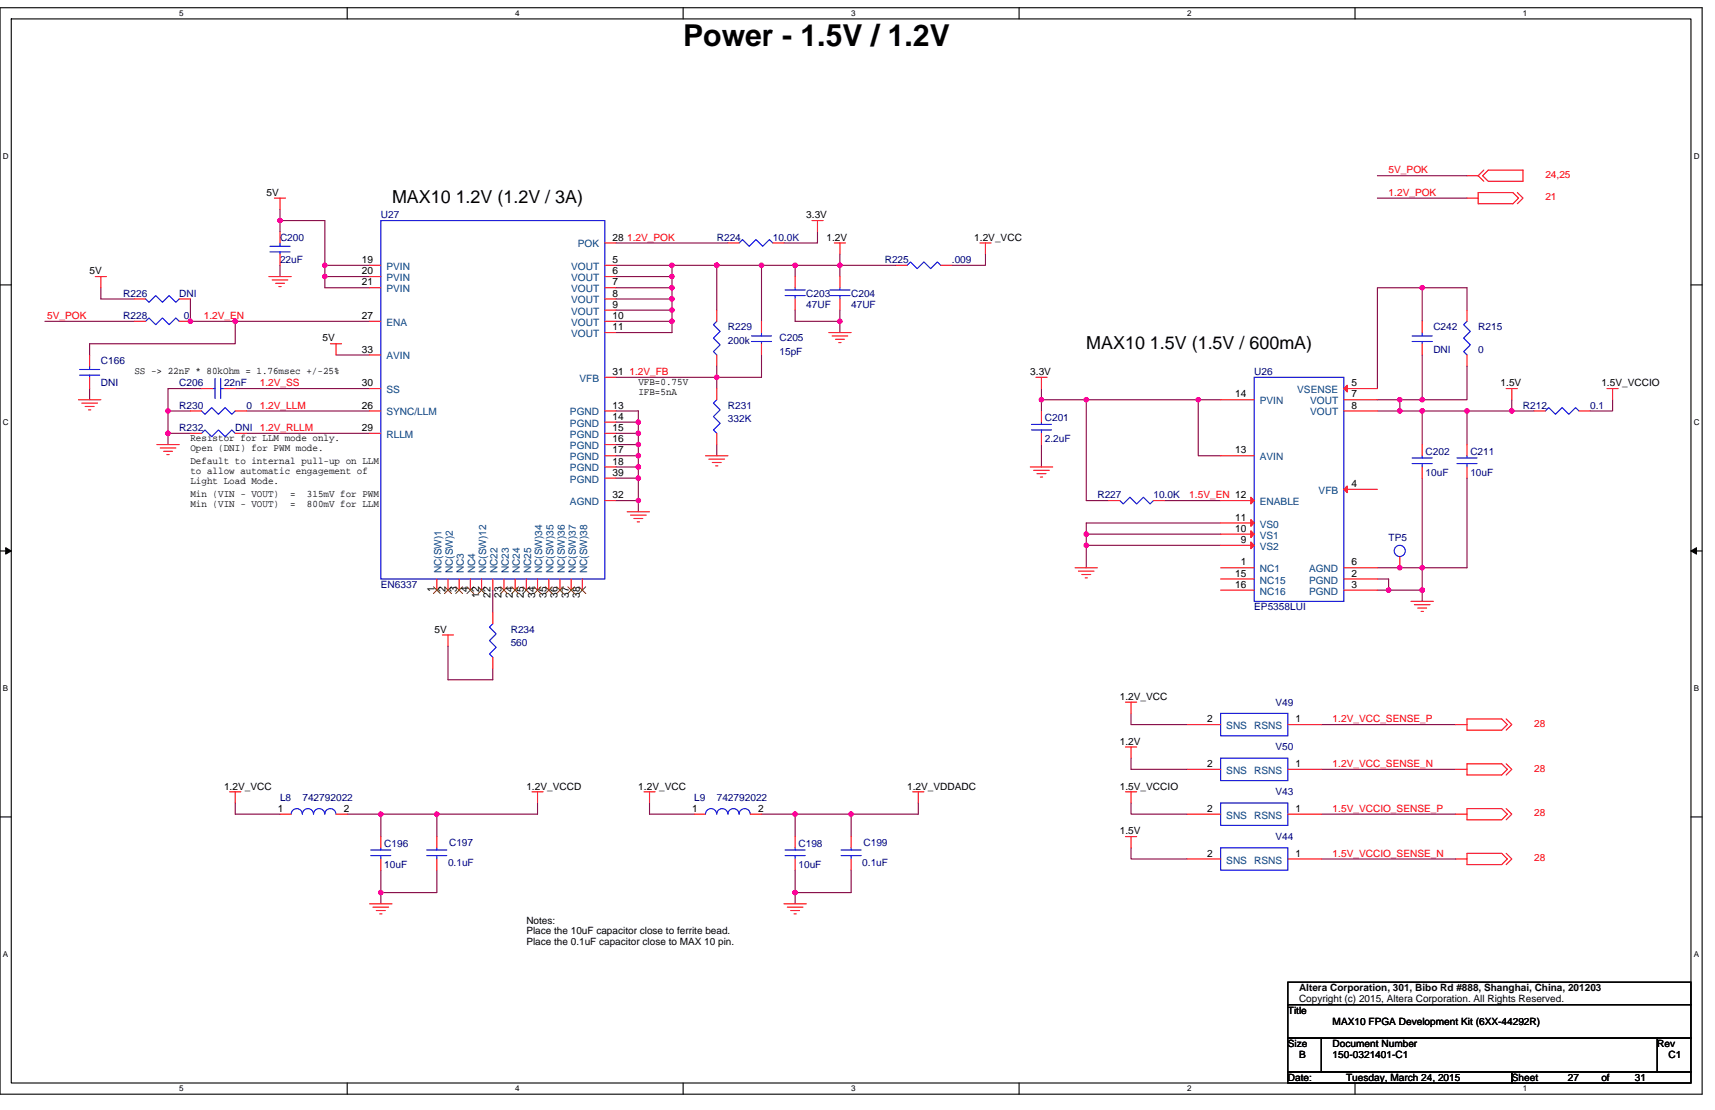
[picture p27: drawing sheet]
<svg xmlns="http://www.w3.org/2000/svg" width="432mm" height="279mm" viewBox="0 0 432 279" stroke-linecap="round" stroke-linejoin="round" font-family="sans-serif">
<defs><g id="words">
<text font-size="7.6" x="172" y="11.6">Power - 1.5V / 1.2V</text>
<g font-size="4.5">
<text x="98.7" y="51.1">MAX10 1.2V (1.2V / 3A)</text>
<text x="273.5" y="87.8">MAX10 1.5V (1.5V / 600mA)</text>
</g>
<g font-size="2.5" fill="#f00">
<text x="349.6" y="43.7">5V_POK</text>
<text x="389.1" y="44.8">24,25</text>
<text x="349.6" y="49.3">1.2V_POK</text>
<text x="389.1" y="50.4">21</text>
<text x="157.9" y="60.6">1.2V_POK</text>
<text x="11.9" y="80.3">5V_POK</text>
<text x="51.3" y="80.3">1.2V_EN</text>
<text x="158.5" y="94.4">1.2V_FB</text>
<text x="65.4" y="97.2">1.2V_SS</text>
<text x="65.4" y="102.9">1.2V_LLM</text>
<text x="65.4" y="108.5">1.2V_RLLM</text>
<text x="299.4" y="125.4">1.5V_EN 12</text>
<text x="335.5" y="181.8">1.2V_VCC_SENSE_P</text>
<text x="386.3" y="182.9">28</text>
<text x="335.5" y="193.1">1.2V_VCC_SENSE_N</text>
<text x="386.3" y="194.2">28</text>
<text x="335.5" y="204.4">1.5V_VCCIO_SENSE_P</text>
<text x="386.3" y="205.5">28</text>
<text x="335.5" y="215.6">1.5V_VCCIO_SENSE_N</text>
<text x="386.3" y="216.8">28</text>
</g>
<g font-size="2.5">
<text x="67.1" y="49.3">5V</text>
<text x="203" y="54.9">3.3V</text>
<text x="154.2" y="60.6">28</text>
<text x="208.1" y="60.6">1.2V</text>
<text x="245.3" y="60.6">1.2V_VCC</text>
<text x="22.6" y="69">5V</text>
<text x="91.1" y="66.2">19</text>
<text x="91.1" y="71.8">21</text>
<text x="91.1" y="69">20</text>
<text x="154.2" y="66.2">5</text>
<text x="154.2" y="69">6</text>
<text x="154.2" y="71.8">7</text>
<text x="154.2" y="74.7">8</text>
<text x="154.2" y="77.5">9</text>
<text x="91.1" y="80.3">27</text>
<text x="154.2" y="80.3">10</text>
<text x="154.2" y="83.1">11</text>
<text x="81.2" y="86">5V</text>
<text x="91.1" y="88.8">33</text>
<text x="33.8" y="94.1">SS -&gt; 22nF * 80kOhm = 1.76msec +/-25%</text>
<text x="154.2" y="94.4">31</text>
<text x="259.4" y="94.4">3.3V</text>
<text x="91.1" y="97.2">30</text>
<text x="160.7" y="97">VFB=0.75V</text>
<text x="160.7" y="99.5">IFB=5nA</text>
<text x="311" y="100">14</text>
<text x="340.3" y="100">7</text>
<text x="340.3" y="97.2">5</text>
<text x="377.8" y="97.2">1.5V</text>
<text x="403.2" y="97.2">1.5V_VCCIO</text>
<text x="91.1" y="102.8">26</text>
<text x="154.2" y="102.8">13</text>
<text x="154.2" y="105.7">14</text>
<text x="340.3" y="102.8">8</text>
<text x="47.9" y="111.1">Resistor for LLM mode only.</text>
<text x="47.9" y="113.6">Open (DNI) for PWM mode.</text>
<text x="91.1" y="108.5">29</text>
<text x="154.2" y="108.5">15</text>
<text x="154.2" y="111.3">16</text>
<text x="47.9" y="116.7">Default to internal pull-up on LLM</text>
<text x="47.9" y="119.2">to allow automatic engagement of</text>
<text x="154.2" y="114.1">17</text>
<text x="154.2" y="116.9">18</text>
<text x="154.2" y="119.8">39</text>
<text x="311" y="114.1">13</text>
<text x="47.9" y="121.8">Light Load Mode.</text>
<text x="47.9" y="125.2">Min (VIN - VOUT)</text>
<text x="73.1" y="125.2">=</text>
<text x="77.3" y="125.2">315mV for PWM</text>
<text x="154.2" y="125.4">32</text>
<text x="340.3" y="122.6">4</text>
<text x="47.9" y="127.7">Min (VIN - VOUT)</text>
<text x="73.1" y="127.7">=</text>
<text x="77.3" y="127.7">800mV for LLM</text>
<text x="311" y="131">11</text>
<text x="311" y="133.9">10</text>
<text x="312.4" y="136.7">9</text>
<text x="312.4" y="142.3">1</text>
<text x="340.3" y="142.3">6</text>
<text x="109.4" y="149.1" transform="rotate(-90 109.4 149.1)">1</text>
<text x="112.2" y="149.1" transform="rotate(-90 112.2 149.1)">2</text>
<text x="115" y="149.1" transform="rotate(-90 115 149.1)">3</text>
<text x="117.8" y="149.1" transform="rotate(-90 117.8 149.1)">4</text>
<text x="311" y="145.1">15</text>
<text x="311" y="148">16</text>
<text x="340.3" y="145.1">2</text>
<text x="340.3" y="148">3</text>
<text x="120.6" y="150.5" transform="rotate(-90 120.6 150.5)">12</text>
<text x="123.5" y="150.5" transform="rotate(-90 123.5 150.5)">22</text>
<text x="126.3" y="150.5" transform="rotate(-90 126.3 150.5)">23</text>
<text x="129.1" y="150.5" transform="rotate(-90 129.1 150.5)">24</text>
<text x="131.9" y="150.5" transform="rotate(-90 131.9 150.5)">25</text>
<text x="134.7" y="150.5" transform="rotate(-90 134.7 150.5)">34</text>
<text x="137.6" y="150.5" transform="rotate(-90 137.6 150.5)">35</text>
<text x="140.4" y="150.5" transform="rotate(-90 140.4 150.5)">36</text>
<text x="143.2" y="150.5" transform="rotate(-90 143.2 150.5)">37</text>
<text x="146" y="150.5" transform="rotate(-90 146 150.5)">38</text>
<text x="109.4" y="159.3">5V</text>
<text x="282" y="176.2">1.2V_VCC</text>
<text x="304" y="181.8">2</text>
<text x="326.2" y="181.8">1</text>
<text x="282" y="187.5">1.2V</text>
<text x="304" y="193.1">2</text>
<text x="326.2" y="193.1">1</text>
<text x="56.4" y="198.7">1.2V_VCC</text>
<text x="132.5" y="198.7">1.2V_VCCD</text>
<text x="160.7" y="198.7">1.2V_VCC</text>
<text x="228.4" y="198.7">1.2V_VDDADC</text>
<text x="282" y="198.7">1.5V_VCCIO</text>
<text x="69.9" y="204.3">1</text>
<text x="86.6" y="204.3">2</text>
<text x="174.2" y="204.3">1</text>
<text x="190.9" y="204.3">2</text>
<text x="282" y="210">1.5V</text>
<text x="304" y="204.3">2</text>
<text x="326.2" y="204.3">1</text>
<text x="304" y="215.6">2</text>
<text x="326.2" y="215.6">1</text>
<text x="132.5" y="232.6">Notes:</text>
<text x="132.5" y="235.2">Place the 10uF capacitor close to ferrite bead.</text>
<text x="132.5" y="237.8">Place the 0.1uF capacitor close to MAX 10 pin.</text>
<text x="327.1" y="249.6">Altera Corporation, 301, Bibo Rd #888, Shanghai, China, 201203</text>
<text x="324.3" y="255.1">Title</text>
<text x="327.1" y="252.3">Copyright (c) 2015, Altera Corporation. All Rights Reserved.</text>
<text x="335.5" y="257.9">MAX10 FPGA Development Kit (6XX-44292R)</text>
<text x="324.3" y="263.6">Size</text>
<text x="335.5" y="263.6">Document Number</text>
<text x="417.3" y="263.6">Rev</text>
<text x="327.1" y="266.4">B</text>
<text x="335.5" y="266.4">150-0321401-C1</text>
<text x="420.1" y="266.4">C1</text>
<text x="324.3" y="272">Date:</text>
<text x="338.9" y="272">Tuesday, March 24, 2015</text>
<text x="380.6" y="272">Sheet</text>
<text x="394.7" y="272">27</text>
<text x="403.2" y="272">of</text>
<text x="411.6" y="272">31</text>
</g>
<g font-size="2.5" fill="#000080">
<text x="95.9" y="54.9">U27</text>
<text x="70.5" y="60.6">C200</text>
<text x="180.5" y="60.6">R224</text>
<text x="194.6" y="60.6">10.0K</text>
<text x="70.5" y="66.2">22uF</text>
<text x="222.8" y="66.2">R225</text>
<text x="239.7" y="66.2">.009</text>
<text x="31" y="74.7">R226</text>
<text x="45.1" y="74.7">DNI</text>
<text x="203" y="74.7">C203</text>
<text x="203" y="77.5">47UF</text>
<text x="214.3" y="74.7">C204</text>
<text x="214.3" y="77.5">47UF</text>
<text x="31" y="80.3">R228</text>
<text x="46.2" y="80.3">0</text>
<text x="183.3" y="83.1">R229</text>
<text x="360.9" y="83.1">C242</text>
<text x="372.2" y="83.1">R215</text>
<text x="183.3" y="86.5">200k</text>
<text x="196.3" y="86">C205</text>
<text x="196.3" y="89.3">15pF</text>
<text x="360.9" y="88.8">DNI</text>
<text x="372.2" y="88.8">0</text>
<text x="25.4" y="91.6">C166</text>
<text x="315.8" y="94.4">U26</text>
<text x="25.4" y="97.2">DNI</text>
<text x="45.1" y="97.2">C206</text>
<text x="56.4" y="97.2">22nF</text>
<text x="45.1" y="102.9">R230</text>
<text x="62" y="102.9">0</text>
<text x="183.3" y="102.9">R231</text>
<text x="183.3" y="106.3">332K</text>
<text x="263.1" y="106">C201</text>
<text x="383.5" y="102.9">R212</text>
<text x="400.4" y="102.9">0.1</text>
<text x="45.1" y="108.5">R232</text>
<text x="59.2" y="108.5">DNI</text>
<text x="263.1" y="111.3">2.2uF</text>
<text x="358.9" y="114.4">C202</text>
<text x="358.9" y="119.8">10uF</text>
<text x="370.2" y="114.4">C211</text>
<text x="370.2" y="119.8">10uF</text>
<text x="276.3" y="125.4">R227</text>
<text x="290.4" y="125.4">10.0K</text>
<text x="349.6" y="136.1">TP5</text>
<text x="95.9" y="148">EN6337</text>
<text x="315.8" y="153.6">EP5358LUI</text>
<text x="128.6" y="159.3">R234</text>
<text x="128.6" y="162.6">560</text>
<text x="321.1" y="177.6">V49</text>
<text x="321.1" y="188.8">V50</text>
<text x="70.5" y="201.5">L8</text>
<text x="76.1" y="201.5">742792022</text>
<text x="174.8" y="201.5">L9</text>
<text x="180.5" y="201.5">742792022</text>
<text x="321.1" y="200.1">V43</text>
<text x="96.7" y="213.1">C196</text>
<text x="113.1" y="212.8">C197</text>
<text x="201" y="213.1">C198</text>
<text x="217.4" y="212.8">C199</text>
<text x="321.1" y="211.4">V44</text>
<text x="96.7" y="218.5">10uF</text>
<text x="112.8" y="217.9">0.1uF</text>
<text x="201" y="218.5">10uF</text>
<text x="217.1" y="217.9">0.1uF</text>
</g>
<g font-size="2.5" fill="#004080">
<text x="145.5" y="62.3">POK</text>
<text x="97.3" y="67.9">PVIN</text>
<text x="97.3" y="70.8">PVIN</text>
<text x="143.8" y="67.9">VOUT</text>
<text x="143.8" y="70.8">VOUT</text>
<text x="97.3" y="73.6">PVIN</text>
<text x="143.8" y="73.6">VOUT</text>
<text x="143.8" y="76.4">VOUT</text>
<text x="97.3" y="82">ENA</text>
<text x="143.8" y="79.2">VOUT</text>
<text x="143.8" y="82">VOUT</text>
<text x="143.8" y="84.9">VOUT</text>
<text x="97.3" y="90.5">AVIN</text>
<text x="97.3" y="99">SS</text>
<text x="145.9" y="96.1">VFB</text>
<text x="317.2" y="101.8">PVIN</text>
<text x="326.6" y="99">VSENSE</text>
<text x="329.9" y="101.8">VOUT</text>
<text x="97.3" y="104.6">SYNC/LLM</text>
<text x="143.5" y="104.6">PGND</text>
<text x="143.5" y="107.4">PGND</text>
<text x="329.9" y="104.6">VOUT</text>
<text x="97.3" y="110.2">RLLM</text>
<text x="143.5" y="110.2">PGND</text>
<text x="143.5" y="113.1">PGND</text>
<text x="143.5" y="115.9">PGND</text>
<text x="143.5" y="118.7">PGND</text>
<text x="317.2" y="115.9">AVIN</text>
<text x="143.5" y="121.5">PGND</text>
<text x="332" y="124.3">VFB</text>
<text x="143.5" y="127.1">AGND</text>
<text x="317.2" y="127.1">ENABLE</text>
<text x="317.2" y="135.6">VS1</text>
<text x="317.2" y="132.8">VS0</text>
<text x="317.2" y="138.4">VS2</text>
<text x="111.2" y="144.3" transform="rotate(-90 111.2 144.3)">NC(SW)1</text>
<text x="114" y="144.3" transform="rotate(-90 114 144.3)">NC(SW)2</text>
<text x="116.8" y="144.3" transform="rotate(-90 116.8 144.3)">NC3</text>
<text x="119.6" y="144.3" transform="rotate(-90 119.6 144.3)">NC4</text>
<text x="122.4" y="144.3" transform="rotate(-90 122.4 144.3)">NC(SW)12</text>
<text x="125.3" y="144.3" transform="rotate(-90 125.3 144.3)">NC22</text>
<text x="128.1" y="144.3" transform="rotate(-90 128.1 144.3)">NC23</text>
<text x="130.9" y="144.3" transform="rotate(-90 130.9 144.3)">NC24</text>
<text x="133.7" y="144.3" transform="rotate(-90 133.7 144.3)">NC25</text>
<text x="136.5" y="144.3" transform="rotate(-90 136.5 144.3)">NC(SW)34</text>
<text x="139.4" y="144.3" transform="rotate(-90 139.4 144.3)">NC(SW)35</text>
<text x="142.2" y="144.3" transform="rotate(-90 142.2 144.3)">NC(SW)36</text>
<text x="145" y="144.3" transform="rotate(-90 145 144.3)">NC(SW)37</text>
<text x="147.8" y="144.3" transform="rotate(-90 147.8 144.3)">NC(SW)38</text>
<text x="317.2" y="144.1">NC1</text>
<text x="317.2" y="146.9">NC15</text>
<text x="317.2" y="149.7">NC16</text>
<text x="329.6" y="146.9">PGND</text>
<text x="329.6" y="149.7">PGND</text>
<text x="329.6" y="144.1">AGND</text>
<text x="308.8" y="183.5">SNS</text>
<text x="315.8" y="183.5">RSNS</text>
<text x="308.8" y="194.8">SNS</text>
<text x="315.8" y="194.8">RSNS</text>
<text x="308.8" y="206.1">SNS</text>
<text x="315.8" y="206.1">RSNS</text>
<text x="308.8" y="217.4">SNS</text>
<text x="315.8" y="217.4">RSNS</text>
</g>
<g font-size="2">
<text x="45.1" y="4.1">5</text>
<text x="129.7" y="4.1">4</text>
<text x="214.3" y="4.1">3</text>
<text x="298.9" y="4.1">2</text>
<text x="383.5" y="4.1">1</text>
<text x=".7" y="40">D</text>
<text x="426.5" y="40">D</text>
<text x=".7" y="107">C</text>
<text x="426.5" y="107">C</text>
<text x=".7" y="174">B</text>
<text x="426.5" y="174">B</text>
<text x=".7" y="240.9">A</text>
<text x="426.5" y="240.9">A</text>
<text x="45.1" y="274.7">5</text>
<text x="129.7" y="274.7">4</text>
<text x="214.3" y="274.7">3</text>
<text x="298.9" y="274.7">2</text>
<text x="383.5" y="274.7">1</text>
</g>
</g></defs>
<path d="M0 1.9h428.6v273.5h-428.6zM2.8 4.8h422.9v267.8h-422.9z" fill="none" stroke="#000" stroke-width=".28"/>
<g fill="#fff">
<path d="M45.1 2.2h1.1v2.3h-1.1z"/>
<path d="M45.1 272.9h1.1v2.3h-1.1z"/>
</g>
<path d="M87.4 1.9v2.9M87.4 272.6v2.8" fill="none" stroke="#000" stroke-width=".28"/>
<g fill="#fff">
<path d="M129.7 2.2h1.1v2.3h-1.1z"/>
<path d="M129.7 272.9h1.1v2.3h-1.1z"/>
</g>
<path d="M172 1.9v2.9M172 272.6v2.8" fill="none" stroke="#000" stroke-width=".28"/>
<g fill="#fff">
<path d="M214.3 2.2h1.1v2.3h-1.1z"/>
<path d="M214.3 272.9h1.1v2.3h-1.1z"/>
</g>
<path d="M256.6 1.9v2.9M256.6 272.6v2.8" fill="none" stroke="#000" stroke-width=".28"/>
<g fill="#fff">
<path d="M298.9 2.2h1.1v2.3h-1.1z"/>
<path d="M298.9 272.9h1.1v2.3h-1.1z"/>
</g>
<path d="M341.2 1.9v2.9M341.2 272.6v2.8" fill="none" stroke="#000" stroke-width=".28"/>
<g fill="#fff">
<path d="M383.5 2.2h1.1v2.3h-1.1z"/>
<path d="M383.5 272.9h1.1v2.3h-1.1z"/>
<path d="M.7 38.2h1.5v2.3h-1.5z"/>
<path d="M426.5 38.2h1.4v2.3h-1.4z"/>
<path d="M.7 105.2h1.5v2.2h-1.5z"/>
<path d="M426.5 105.2h1.4v2.2h-1.4z"/>
</g>
<path d="M0 71.7h2.8M425.7 71.7h2.9" fill="none" stroke="#000" stroke-width=".28"/>
<g fill="#fff">
<path d="M.7 172.1h1.4v2.3h-1.4z"/>
<path d="M426.5 172.1h1.3v2.3h-1.3z"/>
</g>
<path d="M0 138.7h2.8M425.7 138.7h2.9" fill="none" stroke="#000" stroke-width=".28"/>
<path d="M1.4 137.9l1.4 .8-1.4 .8zM425.7 138.7l1.4-.8v1.6z" fill="#000" stroke="#000" stroke-width=".25"/>
<g fill="#fff">
<path d="M.7 239.1h1.4v2.3h-1.4z"/>
<path d="M426.4 239.1h1.4v2.3h-1.4z"/>
</g>
<path d="M0 205.6h2.8M425.7 205.6h2.9M324.3 247.2h101.4v5.7h-101.4zM324.3 252.9h101.4v8.4h-101.4zM324.3 261.3h8.4v8.5h-8.4zM324.3 269.8h56.3v2.8h-56.3zM332.7 261.3h84.6v8.5h-84.6zM380.6 269.8h45.1v2.8h-45.1zM417.3 261.3h8.4v8.5h-8.4z" fill="none" stroke="#000" stroke-width=".28"/>
<g fill="none" stroke="#800040" stroke-width=".28">
<path d="M70.5 55.5h11.3v11.3M70.5 52.7v5.6M205.8 58.3v2.9h-8.4M346.8 49.9h22.6M346.8 44.2h22.6M25.4 72.4v2.8h8.4M47.9 75.2v5.7h11.3v5.6h-36.6v2.8M70.5 66.8v2.8M81.8 66.8v2.8M81.8 69.6v2.8h11.2M81.8 66.8h11.2M81.8 69.6h11.2"/>
<path d="M155.1 61.2h28.2M155.1 66.8h14.1M155.1 69.6h14.1M155.1 72.4h14.1M155.1 75.2h14.1M155.1 78.1h14.1M169.2 69.6v2.8M169.2 75.2v2.9M169.2 78.1v2.8M169.2 66.8h11.3M169.2 66.8v2.8M169.2 72.4v2.8"/>
<path d="M180.5 66.8h11.2M180.5 66.8v11.3M191.7 66.8h8.5M191.7 66.8v14.1M200.2 78.1v2.8h11.3M200.2 66.8v2.8M211.5 78.1v2.8M211.5 64v2.8h-11.3M225.6 66.8h-14.1v2.8M248.1 64v2.8h-8.4M358.1 72.4h-11.3v25.4M358.1 72.4h11.3v5.7"/>
<path d="M358.1 72.4v8.5M11.3 80.9h22.5M22.6 97.8v2.8M50.8 97.8h-8.5v5.6M59.2 97.8h33.8M59.2 80.9h33.8M84.6 89.3h8.4M155.1 95h25.4M155.1 80.9h14.1M169.2 80.9v2.8h-14.1M180.5 95v2.8M180.5 92.2v2.8"/>
<path d="M191.7 89.3v5.7h-11.2M211.5 80.9v2.8M262.2 97.8v2.8M358.1 89.3v11.3M369.4 92.2v8.4h-11.3M42.3 103.4h5.6M42.3 103.4v5.7h5.6M42.3 109.1v2.8M62 103.4h31M62 109.1h31M155.1 103.4h5.6v2.9M155.1 106.3h5.6"/>
<path d="M155.1 111.9h5.6M155.1 114.7h5.6M155.1 109.1h5.6M155.1 117.5h5.6M160.7 111.9v2.8M160.7 106.3v2.8M160.7 114.7v2.8M160.7 109.1v2.8M160.7 117.5v2.9M180.5 111.9v2.8M262.2 100.6h11.3M262.2 100.6v2.8"/>
<path d="M262.2 111.9v5.6M273.5 100.6h28.2M273.5 100.6v25.4h5.6M301.7 100.6h5.6M301.7 100.6v14.1h5.6M346.8 103.4h5.6M346.8 100.6h5.6M352.4 103.4h5.7M352.4 100.6v2.8M352.4 100.6h5.7M358.1 103.4h11.3v8.5M358.1 103.4v8.5"/>
<path d="M369.4 103.4h11.2M380.6 100.6v2.8M380.6 103.4h5.7M406 100.6v2.8h-5.6M155.1 120.4h5.6M155.1 126h5.6M160.7 126v2.8M160.7 120.4v5.6M273.5 137.3h33.8M273.5 134.5h33.8M273.5 134.5v2.8M273.5 137.3v5.6"/>
<path d="M293.2 126h14.1M307.3 131.6h-33.8v2.9M358.1 120.4v22.5M369.4 120.4v22.5h-11.3M124.1 148.5v5.7M346.8 142.9h11.3M346.8 148.5h2.8M346.8 145.7h2.8v2.8M349.6 148.5h8.5M358.1 148.5v2.9M358.1 142.9v5.6M112.8 162.6v8.5h11.3v-2.8"/>
<path d="M284.8 179.6v2.8h14.1M284.8 190.8v2.9h14.1M332.7 193.7h33.8M332.7 182.4h33.8M59.2 202.1v2.8h11.3M87.4 204.9h8.5M95.9 204.9v5.7M95.9 219v5.7M95.9 204.9h14.1M110 204.9v5.7M110 219v5.7h-14.1M135.3 202.1v2.8h-25.3"/>
<path d="M163.5 202.1v2.8h11.3M191.7 204.9h8.5M200.2 204.9v5.7M200.2 219v5.7M200.2 204.9h14.1M214.3 204.9v5.7M214.3 219v5.7h-14.1M231.2 202.1v2.8h-16.9M284.8 202.1v2.8h14.1M284.8 213.4v2.8h14.1M332.7 204.9h33.8M332.7 216.2h33.8"/>
<path d="M95.9 224.7v2.8M200.2 224.7v2.8"/>
</g>
<g fill="#f0f" stroke="#f0f" stroke-width=".28">
<circle cx="273.5" cy="100.6" r=".55"/>
<circle cx="273.5" cy="134.4" r=".55"/>
<circle cx="349.6" cy="148.5" r=".55"/>
<circle cx="358.1" cy="148.5" r=".55"/>
<circle cx="380.6" cy="103.4" r=".56"/>
<circle cx="369.3" cy="103.4" r=".57"/>
<circle cx="358.1" cy="103.4" r=".56"/>
<circle cx="358.1" cy="142.9" r=".55"/>
<circle cx="352.4" cy="103.4" r=".56"/>
<circle cx="301.7" cy="100.6" r=".55"/>
<circle cx="160.7" cy="111.9" r=".55"/>
<circle cx="160.7" cy="106.3" r=".55"/>
<circle cx="160.7" cy="126" r=".55"/>
<circle cx="160.7" cy="114.7" r=".55"/>
<circle cx="160.7" cy="109.1" r=".55"/>
<circle cx="42.3" cy="109.1" r=".55"/>
<circle cx="180.4" cy="95" r=".55"/>
<circle cx="180.4" cy="66.8" r=".55"/>
<circle cx="191.7" cy="66.8" r=".55"/>
<circle cx="211.5" cy="80.9" r=".55"/>
<circle cx="42.3" cy="103.4" r=".56"/>
<circle cx="59.2" cy="80.9" r=".56"/>
<circle cx="160.7" cy="117.5" r=".56"/>
<circle cx="70.5" cy="55.5" r=".55"/>
<circle cx="81.8" cy="66.8" r=".55"/>
<circle cx="81.8" cy="69.6" r=".55"/>
<circle cx="169.2" cy="72.4" r=".55"/>
<circle cx="169.2" cy="69.6" r=".55"/>
<circle cx="169.2" cy="75.2" r=".56"/>
<circle cx="169.2" cy="80.9" r=".55"/>
<circle cx="169.2" cy="78.1" r=".55"/>
<circle cx="169.2" cy="66.8" r=".55"/>
<circle cx="160.7" cy="120.4" r=".55"/>
<circle cx="262.2" cy="100.6" r=".55"/>
<circle cx="110" cy="204.9" r=".55"/>
<circle cx="95.9" cy="204.9" r=".55"/>
<circle cx="95.9" cy="224.7" r=".55"/>
<circle cx="214.3" cy="204.9" r=".56"/>
<circle cx="200.2" cy="204.9" r=".56"/>
<circle cx="200.2" cy="224.7" r=".56"/>
<circle cx="352.4" cy="142.9" r=".55"/>
<circle cx="273.5" cy="137.3" r=".55"/>
<circle cx="200.2" cy="66.8" r=".56"/>
<circle cx="211.5" cy="66.8" r=".55"/>
<circle cx="358.1" cy="72.4" r=".55"/>
<circle cx="358.1" cy="100.6" r=".55"/>
<circle cx="352.4" cy="100.6" r=".55"/>
<circle cx="47.9" cy="80.9" r=".55"/>
</g>
<g fill="none" stroke="#f00" stroke-width=".28">
<path d="M69.1 49.9h2.8M70.5 49.9v2.8M70.5 58.3v2.9M204.4 55.5h2.8M205.8 55.5v2.8M369.4 49.9h2.8M369.4 44.2h2.8M372.2 44.2l1.4 1.4M372.2 48.5h8.7l1.4 1.4-1.4 1.4h-8.7zM373.6 42.8l-1.4 1.4M374.7 42.8h8.8v2.8h-8.8l-1.4-1.4zM382 48.5l1.5 1.4-1.5 1.4"/>
<path d="M24 69.6h2.8M25.4 69.6v2.8M33.8 75.2h2.9M45.1 75.2h2.8M67.7 69.6h5.6M68.5 70.5h4M69.4 71.3h2.2M70.2 72.1h.6M70.5 64v2.8M93 66.8h2.9M93 72.4h2.9M93 69.6h2.9"/>
<path d="M152.3 66.8h2.8M152.3 69.6h2.8M152.3 72.4h2.8M152.3 75.2h2.8M152.3 78.1h2.8M152.3 61.2h2.8M180.5 78.1v2.8M183.3 61.2h2.8M194.6 61.2h2.8M200.2 69.6v2.8M200.2 75.2v2.9M210.1 61.2h2.8"/>
<path d="M211.5 61.2v2.8M211.5 69.6v2.8M211.5 75.2v2.9M225.6 66.8h2.8M236.9 66.8h2.8M246.7 61.2h2.8M248.1 61.2v2.8M369.4 78.1v2.8M22.6 95v2.8M22.6 89.3v2.9M33.8 80.9h2.9M45.1 80.9h2.8"/>
<path d="M50.8 97.8h2.8M56.4 97.8h2.8M83.2 86.5h2.8M84.6 86.5v2.8M93 89.3h2.9M93 97.8h2.9M93 80.9h2.9M152.3 80.9h2.8M152.3 83.7h2.8M152.3 95h2.8M180.5 97.8v2.8M180.5 89.3v2.9"/>
<path d="M191.7 86.5v2.8M191.7 80.9v2.8M208.7 83.7h5.6M209.5 84.6h3.9M210.4 85.4h2.2M211.2 86.2h.6M260.8 95h2.8M262.2 95v2.8M338.3 97.8h8.5M358.1 86.5v2.8M358.1 80.9v2.8M369.4 89.3v2.9"/>
<path d="M379.2 97.8h2.8M380.6 97.8v2.8M404.6 97.8h2.8M406 97.8v2.8M19.7 100.6h5.7M20.6 101.5h4M21.4 102.3h2.3M22.3 103.2h.6M39.5 111.9h5.6M40.3 112.8h4M41.2 113.6h2.2M42 114.4h.6"/>
<path d="M47.9 103.4h2.9M47.9 109.1h2.9M59.2 103.4h2.8M59.2 109.1h2.8M93 109.1h2.9M93 103.4h2.9M152.3 103.4h2.8M152.3 106.3h2.8M152.3 109.1h2.8M152.3 111.9h2.8M152.3 114.7h2.8M152.3 117.5h2.8"/>
<path d="M177.6 114.7h5.7M178.5 115.6h3.9M179.3 116.4h2.3M180.2 117.3h.5M180.5 109.1v2.8M259.4 117.5h5.6M260.2 118.4h4M261.1 119.2h2.3M262.2 103.4v2.9M262.2 109.1v2.8M307.3 114.7h8.5M307.3 100.6h8.5"/>
<path d="M338.3 100.6h8.5M338.3 103.4h8.5M358.1 111.9v2.8M358.1 117.5v2.9M369.4 111.9v2.8M369.4 117.5v2.9M386.3 103.4h2.8M397.6 103.4h2.8M152.3 126h2.8M152.3 120.4h2.8M157.9 128.8h5.6M158.8 129.7h3.9"/>
<path d="M159.6 130.5h2.2M160.4 131.4h.6M261.9 120.1h.6M279.1 126h2.9M290.4 126h2.8M307.3 137.3h8.5M307.3 134.5h8.5M307.3 131.6h8.5M307.3 126h8.5M338.3 123.2h8.5M110 145.7v2.8M111.4 159.8h2.8"/>
<path d="M112.8 159.8v2.8M112.8 145.7v2.8M115.6 145.7v2.8M118.4 145.7v2.8M121.2 145.7v2.8M124.1 145.7v2.8M124.1 154.2v2.8M126.9 145.7v2.8M129.7 145.7v2.8M132.5 145.7v2.8M135.3 145.7v2.8M138.2 145.7v2.8"/>
<path d="M141 145.7v2.8M143.8 145.7v2.8M146.6 145.7v2.8M270.7 142.9h5.6M271.5 143.8h4M272.4 144.6h2.2M273.2 145.5h.6M307.3 142.9h8.5M307.3 145.7h8.5M307.3 148.5h8.5M338.3 145.7h8.5M338.3 148.5h8.5"/>
<path d="M338.3 142.9h8.5M352.4 140.1v2.8M355.3 151.4h5.6M356.1 152.2h3.9M357 153.1h2.2M357.8 153.9h.6M124.1 165.5v2.8M283.4 176.7h2.8M284.8 176.7v2.9M57.8 199.3h2.8M59.2 199.3v2.8M133.9 199.3h2.9"/>
<path d="M135.3 199.3v2.8M162.1 199.3h2.9M163.5 199.3v2.8M229.8 199.3h2.8M231.2 199.3v2.8M283.4 188h2.8M283.4 199.3h2.8M284.8 188v2.8M284.8 199.3v2.8M298.9 182.4h8.4M298.9 193.7h8.4M324.3 182.4h8.4"/>
<path d="M324.3 193.7h8.4M366.5 182.4h2.9M366.5 193.7h2.9M369.4 181h8.7l1.4 1.4-1.4 1.4h-8.7zM369.4 192.3h8.7l1.4 1.4-1.4 1.4h-8.7zM379.2 181l1.4 1.4-1.4 1.4M379.2 192.3l1.4 1.4-1.4 1.4M70.5 204.9h2.8M84.6 204.9h2.8M95.9 210.6v2.8M95.9 216.2v2.8M110 210.6v2.8"/>
<path d="M110 216.2v2.8M174.8 204.9h2.8M188.9 204.9h2.8M200.2 210.6v2.8M200.2 216.2v2.8M214.3 210.6v2.8M214.3 216.2v2.8M283.4 210.6h2.8M284.8 210.6v2.8M298.9 204.9h8.4M298.9 216.2h8.4M324.3 204.9h8.4"/>
<path d="M324.3 216.2h8.4M366.5 216.2h2.9M366.5 204.9h2.9M369.4 214.8h8.7l1.4 1.4-1.4 1.4h-8.7zM369.4 203.5h8.7l1.4 1.4-1.4 1.5h-8.7zM379.2 214.8l1.4 1.4-1.4 1.4M379.2 203.5l1.4 1.4-1.4 1.5M93 227.5h5.7M93.9 228.3h4M94.7 229.2h2.3M95.6 230h.6M197.4 227.5h5.6"/>
<path d="M198.2 228.3h4M199.1 229.2h2.2M199.9 230h.6"/>
</g>
<g fill="none" stroke="#00f" stroke-width=".28">
<path d="M95.9 55.5h56.4v90.2h-56.4zM36.7 75.2l.8 .9 1.7-1.7 1.7 1.7 1.7-1.7 1.7 1.7 .8-.9M68 62h5M68 63.4h5M70.5 63.4v.6M70.5 61.2v.8M186.1 61.2l.8-.9 1.7 1.7 1.7-1.7 1.7 1.7 1.7-1.7 .9 .9M197.7 74.4h5M197.7 73h5M200.2 72.4v.6M200.2 74.4v.8M208.9 74.4h5.1"/>
<path d="M208.9 73h5.1M211.5 72.4v.6M211.5 74.4v.8M228.4 66.8l.8-.9 1.7 1.7 1.7-1.7 1.7 1.7 1.7-1.7 .9 .9M20 93h5.1M20 94.4h5.1M22.6 92.2v.8M22.6 94.4v.6M36.7 80.9l.8-.9 1.7 1.7 1.7-1.7 1.7 1.7 1.7-1.7 .8 .9M53.6 97.8h.5M54.1 95.3v5M55.6 97.8h.8"/>
<path d="M55.6 95.3v5M180.5 80.9l-.9 .8 1.7 1.7-1.7 1.7 1.7 1.7-1.7 1.7 .9 .8M189.2 84.6h5.1M189.2 86h5.1M191.7 86v.5M191.7 83.7v.9M315.8 95h22.5v56.4h-22.5zM355.5 84.6h5.1M355.5 86h5.1M358.1 86v.5M358.1 83.7v.9M369.4 80.9l-.9 .8 1.7 1.7-1.7 1.7 1.7 1.7-1.7 1.7 .9 .8"/>
<path d="M50.8 103.4l.8 .9 1.7-1.7 1.7 1.7 1.7-1.7 1.7 1.7 .8-.9M50.8 109.1l.8-.9 1.7 1.7 1.7-1.7 1.7 1.7 1.7-1.7 .8 .9M180.5 100.6l-.9 .9 1.7 1.7-1.7 1.7 1.7 1.7-1.7 1.6 .9 .9M259.7 108.2h5.1M259.7 106.8h5.1M262.2 106.3v.5M262.2 108.2v.9M355.5 116.7h5.1M355.5 115.3h5.1M358.1 114.7v.6M358.1 116.7v.8M366.8 116.7h5.1"/>
<path d="M366.8 115.3h5.1M369.4 114.7v.6M369.4 116.7v.8M389.1 103.4l.8-.8 1.7 1.7 1.7-1.7 1.7 1.7 1.7-1.7 .9 .8M282 126l.8 .9 1.7-1.7 1.7 1.7 1.7-1.7 1.7 1.7 .8-.9M124.1 157l-.9 .9 1.7 1.7-1.7 1.6 1.7 1.7-1.7 1.7 .9 .9M307.3 179.6h17v5.6h-17zM307.3 190.8h17v5.7h-17zM73.3 204.9a1.38 1.38 0 0 1 1.4-1.4 1.4 1.4 0 0 1 1.4 1.4M76.1 204.9a1.38 1.38 0 0 1 1.4-1.4 1.4 1.4 0 0 1 1.4 1.4 1.42 1.42 0 0 1 1.4-1.4 1.42 1.42 0 0 1 1.5 1.4 1.42 1.42 0 0 1 1.4-1.4 1.4 1.4 0 0 1 1.4 1.4M93.3 215.4h5.1M93.3 214h5.1"/>
<path d="M95.9 213.4v.6M95.9 215.4v.8M107.4 214h5.1M107.4 215.4h5.1M110 215.4v.8M110 213.4v.6M177.6 204.9a1.41 1.41 0 0 1 1.4-1.4 1.41 1.41 0 0 1 1.4 1.4 1.42 1.42 0 0 1 1.4-1.4h.1a1.4 1.4 0 0 1 1.4 1.4M183.3 204.9a1.37 1.37 0 0 1 1.4-1.4 1.4 1.4 0 0 1 1.4 1.4M186.1 204.9a1.38 1.38 0 0 1 1.4-1.4 1.4 1.4 0 0 1 1.4 1.4M197.7 215.4h5M197.7 214h5M200.2 213.4v.6"/>
<path d="M200.2 215.4v.8M211.8 214h5M211.8 215.4h5M214.3 215.4v.8M214.3 213.4v.6M307.3 202.1h17v5.7h-17zM307.3 213.4h17v5.6h-17z"/>
<circle cx="352.4" cy="138.7" r="1.4"/>
</g>
<g fill="none" stroke="#804000" stroke-width=".25">
<path d="M109.1 147.7l1.7 1.7M110.8 147.7l-1.7 1.7M112 147.7l1.7 1.7M113.6 147.7l-1.7 1.7M114.8 147.7l1.7 1.7M116.5 147.7l-1.8 1.7M117.6 147.7l1.7 1.7M119.3 147.7l-1.7 1.7M120.4 147.7l1.7 1.7M122.1 147.7l-1.7 1.7M126 147.7l1.8 1.7M127.7 147.7l-1.7 1.7"/>
<path d="M128.9 147.7l1.7 1.7M130.6 147.7l-1.8 1.7M131.7 147.7l1.7 1.7M133.4 147.7l-1.7 1.7M134.5 147.7l1.7 1.7M136.2 147.7l-1.7 1.7M137.3 147.7l1.7 1.7M139 147.7l-1.7 1.7M140.1 147.7l1.8 1.7M141.8 147.7l-1.7 1.7M143 147.7l1.7 1.7M144.7 147.7l-1.8 1.7"/>
<path d="M145.8 147.7l1.7 1.7M147.5 147.7l-1.7 1.7"/>
</g>
<g fill="#f00" stroke="#f00" stroke-width=".28">
<path d="M339.2 122.3v1.7l-.9-.8z"/>
<path d="M338.3 97.8l.9-.8v1.7z"/>
<path d="M314.9 136.4l.9 .9-.9 .8z"/>
<path d="M314.9 133.6l.9 .9-.9 .8z"/>
<path d="M314.9 130.8l.9 .8-.9 .9z"/>
<path d="M314.9 125.2l.9 .8-.9 .9z"/>
</g>
<use href="#words"/>
</svg>
